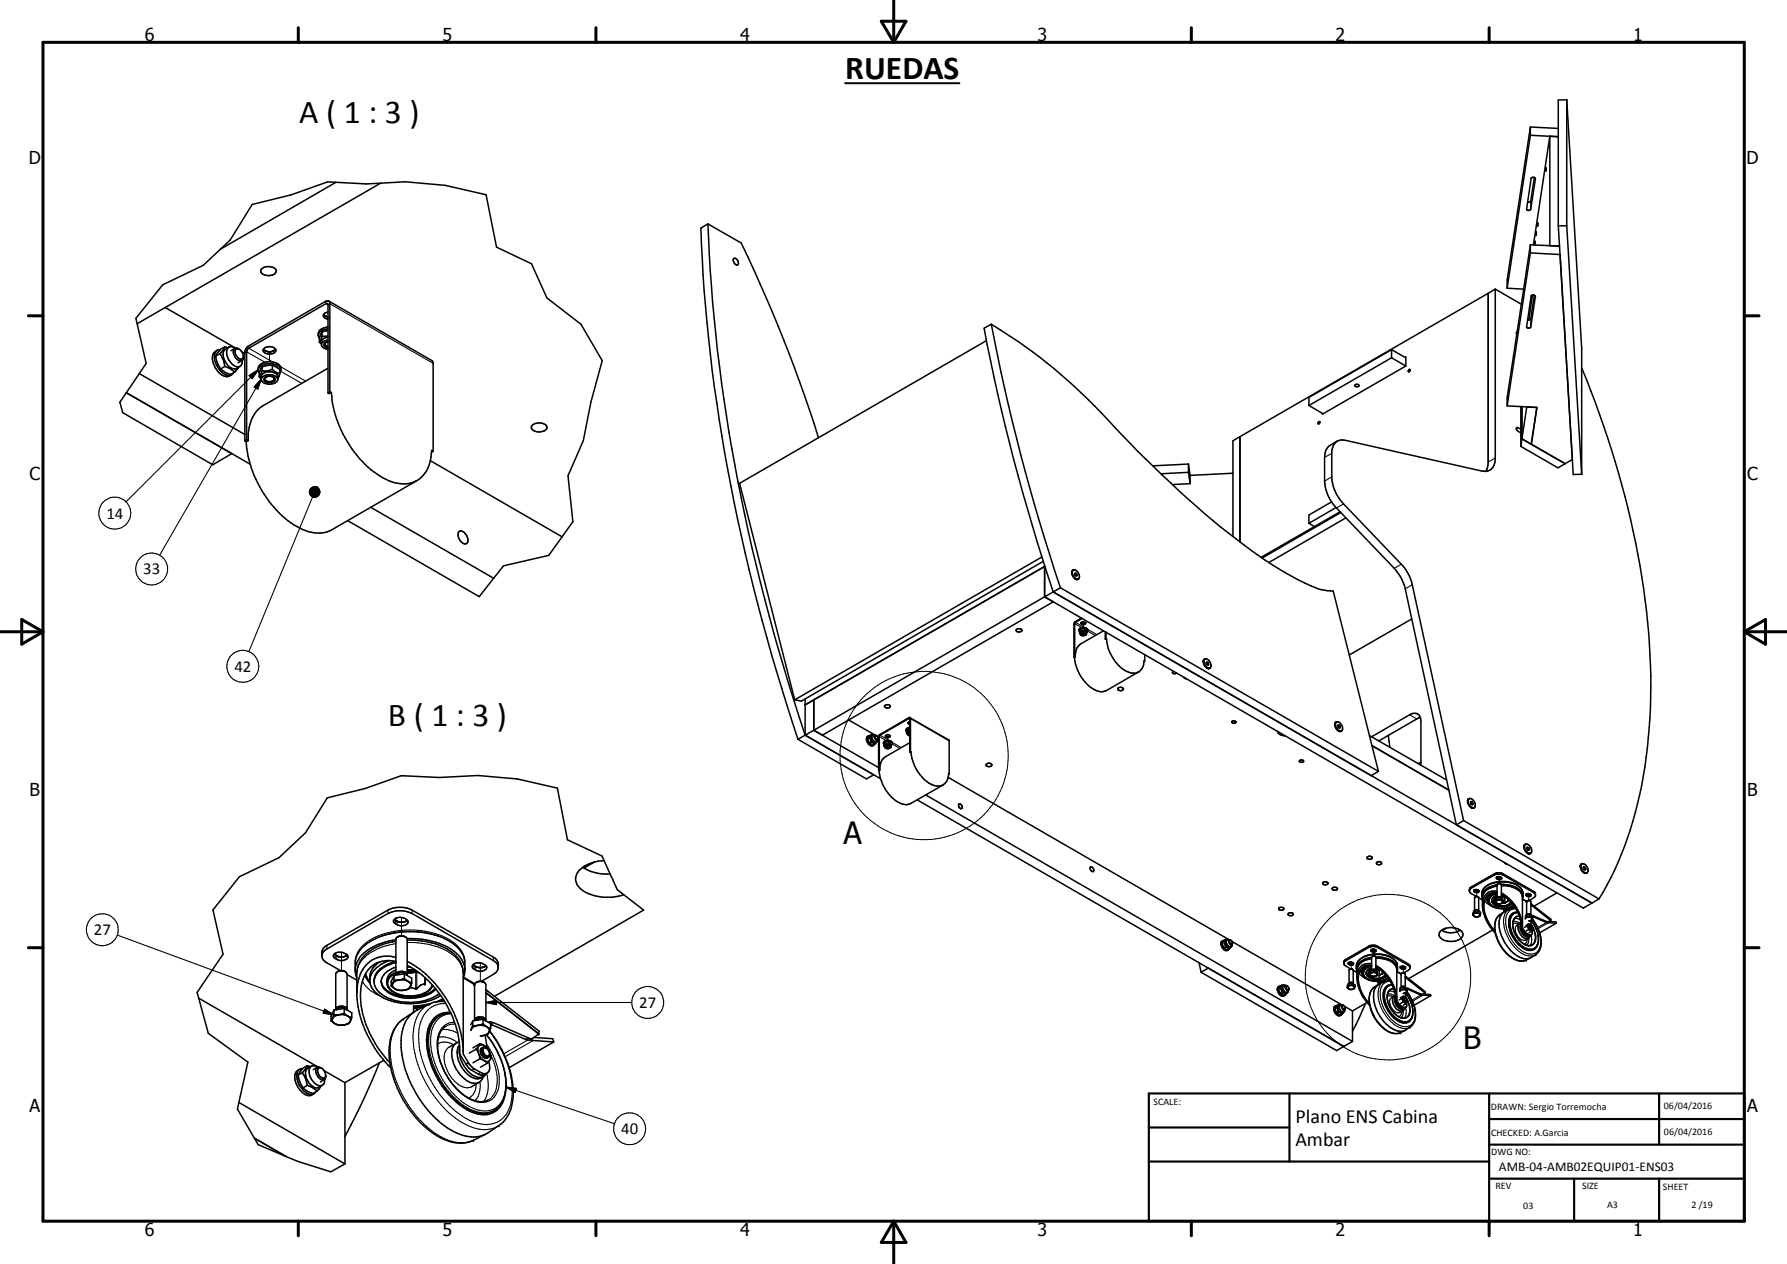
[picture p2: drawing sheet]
<svg xmlns="http://www.w3.org/2000/svg" width="420mm" height="297mm" viewBox="0 0 420 297" stroke-linecap="round" stroke-linejoin="round" font-family="sans-serif">
<defs><g id="words">
<g font-size="7.9">
<text x="198.7" y="18.5">RUEDAS</text>
<text x="70.3" y="28.9">A ( 1 : 3 )</text>
<text x="91.2" y="170.6">B ( 1 : 3 )</text>
</g>
<g font-size="7.2">
<text x="198.4" y="198.4">A</text>
<text x="344" y="246.5">B</text>
</g>
<g font-size="4.7">
<text x="304.6" y="263.9">Plano ENS Cabina</text>
<text x="304.6" y="269.3">Ambar</text>
</g>
<g font-size="4.2">
<text x="34" y="9.6">6</text>
<text x="104" y="9.6">5</text>
<text x="174" y="9.6">4</text>
<text x="244" y="9.6">3</text>
<text x="314" y="9.6">2</text>
<text x="384" y="9.6">1</text>
<text x="6.8" y="38.7">D</text>
<text x="410.6" y="38.7">D</text>
<text x="7" y="112.9">C</text>
<text x="410.8" y="112.9">C</text>
<text x="7" y="187.1">B</text>
<text x="410.8" y="187.1">B</text>
<text x="7" y="261.4">A</text>
<text x="410.8" y="261.4">A</text>
<text x="34" y="290.4">6</text>
<text x="104" y="290.4">5</text>
<text x="174" y="290.4">4</text>
<text x="244" y="290.4">3</text>
<text x="314" y="290.4">2</text>
<text x="384" y="290.4">1</text>
</g>
<g font-size="3.9">
<text x="25" y="121.9">14</text>
<text x="33.7" y="135">33</text>
<text x="55.1" y="157.9">42</text>
<text x="22.1" y="219.8">27</text>
<text x="150.3" y="236.9">27</text>
<text x="146" y="266.5">40</text>
</g>
<text font-size="3.1" x="352.4" y="275.1">AMB-04-AMB02EQUIP01-ENS03</text>
<g font-size="2.4">
<text x="271.2" y="259.7">SCALE:</text>
<text x="350.6" y="260.8">DRAWN: Sergio Torremocha</text>
<text x="391.2" y="260.6">06/04/2016</text>
<text x="350.6" y="267">CHECKED: A.Garcia</text>
<text x="391.2" y="266.7">06/04/2016</text>
<text x="350.6" y="271.4">DWG NO:</text>
<text x="351.6" y="279.3">REV</text>
<text x="372" y="279.4">SIZE</text>
<text x="391" y="279.6">SHEET</text>
<text x="358.1" y="284.1">03</text>
<text x="377.9" y="283.8">A3</text>
<text x="397.7" y="283.8">2 /19</text>
</g>
</g></defs>
<g fill="none" stroke="#000" stroke-width=".24">
<path d="M63.4 82.5v2.5M74.6 114.5v2.3M254.7 146.5v.9M208.7 173.1v.9M94.4 215.6v4.3M347.2 209v1.7M352.5 206v1.6M359.4 210v1.6M80.3 223.8v4.3M112.9 226.3v4.3M317.7 226.1v1.6M323 223v1.7"/>
<path d="M329.9 227v1.6"/>
<circle cx="217.3" cy="177.5" r="19.8"/>
<circle cx="326.3" cy="229.6" r="19.5"/>
</g>
<g fill="none" stroke="#000" stroke-width=".35">
<path d="M359.8 29.8l-5.4 36v1.9M359.8 31.8l-5.4 35.9M359.8 29.8v2M359.8 29.8l6.6 .4M359.8 31.8l6.6 .3-2-.1M363.5 39.5v.5v-.5M364.4 32v25.7l2.3 .1-6.9-.3M364.4 32l-3.9 25.5M368.4 23.5l3.5 58.4v29.6M368.4 23.5v29.5M368.4 23.5h-2v29.6M51.8 58.5l-4 3.9-9.5 4.5-6.3 7.9 .2 1.3"/>
<path d="M79 42.8h-2l-8.6 3-9.1 2.2-5.2 8.4-2.3 2.1M79 42.8l7.1 .4 3.4-.1M79 42.8l-27.2 15.7M89.5 43.1l5.8-.4 9.4 .9 9.6 2.2 2.4 12.3 8.3 3.9 3.6 8 8 6.2 5 8.6-2.7 9.7-1.8 9-3.5 8.3 1.1 10.8-5.7 7.9-10.6 2.5-2.3 2.9M89.5 43.1l-57.3 33M166.4 52.6a420.4 420.4 0 0 0 20.3 112.2l2.6 8M166.4 52.6l-1.6 1a415.4 415.4 0 0 0 19 108.2l3.8 11.9M166.4 52.6l7.9 4.5a342.8 342.8 0 0 1 18.1 45.8M359.8 57.5l-5.4 36v1.9M359.8 57.5v1.9M359.8 59.4l-5.4 36M359.8 59.4l7 .4"/>
<path d="M360 41.8l.8-.1 .2 .3-1.1 7.2a.57 .57 0 0 1-1-.1zM360.8 41.7l-.9 5.5-.3 .3h-.4M360.9 56.7l-.1 .6 .1-.5M361.2 54.5v.7M361.2 55.1v.1M361.2 54.6v.1M361.5 52.7v-.3v.6M366.4 53.1l3.5 58.4h2M368.4 53l3.5 58.5M368.4 53l-2 .1M32.2 76.1l2.2 9.3-1.6 2.4M38.9 72.3l16.5 9.5"/>
<path d="M61.5 63.2a2.44 2.44 0 0 1 3.4 .3 1.28 1.28 0 0 1-1.5 1.3 1.73 1.73 0 0 1-2.1-1.2zM74.8 78.8l.3 .7M75.1 79.5v.9M75.7 79l-.6 1.4M75.7 78.1l-.6 1.4M75.7 78.1v.9M76.1 73.9l.3 .3 .7 .3M76.1 73.9l-.1 .4 .2 .3 .9 .4M77.1 73.3l-.5 .2-.5 .4M77.1 77.3a2.1 2.1 0 0 0-2.3 1.5M77.1 76.9a1.99 1.99 0 0 0-2.3 1.9M77.1 79.2l-.9 .3-.6 .6 .1 1.3 .5 .4 .9 .3"/>
<path d="M77.1 79.9l-.9 .2-.6 .7-.5-.4M77.1 79h-1.4M77.1 77.7l-1.4 .4M77.3 70.7l-.7 .1-18.1 10.5-.8 .9-.1 .5v20.9M77.3 70.7l24.4 14.2 .1 .5v20.6M77.3 70.7l.2 .5v20.8M172.6 60.7a1.02 1.02 0 0 1 .8 1.5 .99 .99 0 0 1-.8-1.5zM233.1 76.2a467.1 467.1 0 0 0 16.2 61.9M233.1 76.2l-1.7 .9a467.9 467.9 0 0 0 16.2 62M233.1 76.2a133.6 133.6 0 0 1 31 26.3l1.7 1.8a214.5 214.5 0 0 0 33.2 28.3 52.7 52.7 0 0 0 11.6 6l2.9 .3 10.6 42.4M349.9 68.9v39.7l-.2 1.6-.4 .5M349.9 68.9l-58.4 33.7"/>
<path d="M351.6 67.9v40.2a2.52 2.52 0 0 1-3.2 2.6l-32.1-7.2a2.54 2.54 0 0 0-1.9 .2M351.6 67.9l-1.7 1M351.6 67.9l6.1 3.6M354.4 67.7l3.8 .2M356.7 78l-.2 .3 .1 .3M360 69.5l.6-.2 .4 .3-1.1 7.2-.3 .3h-.3l-.4-.3zM360.3 69.3l-.9 5.9M360.8 69.4l-.9 5.5-.4 .3-.3-.1M29.7 92.3l29.1 16.8M32.8 87.8l-4.6 6.7 .7 2.5 21.1 12.2 4.5-2.6M32.8 87.8l24.8 14.3M50.7 83.7l.6 1.9 .6 1.1"/>
<path d="M51.1 82.3a2.11 2.11 0 0 0-1 3 4.3 4.3 0 0 0 3.4 3.2l.9-.4M51.7 83.1l.8 1.4 .4 1.6M51.7 83.1l-1 .6M51.8 82.2a1.39 1.39 0 0 0-1.4 1.7 4.6 4.6 0 0 0 3.4 4.4l.5-.2 .6-.5M51.9 86.7l1.2 .9 1.1 .4 1-.5M52.9 81.5l-1.2 1.6M52.9 86.1l1.3 .6 1 .8M52.9 81.5l.6 .2M52.9 81.5l-1 .5-1.2 1.7M52.9 86.1l-1 .6M53.8 81.6a2.04 2.04 0 0 0-.9 3.3 2.42 2.42 0 0 0 2.7 1.7l.8-.5M55.1 82l.1-.2a2.01 2.01 0 0 1 1.9 2.7 .85 .85 0 0 1-1.4-.1 1.96 1.96 0 0 1-.6-2.4z"/>
<path d="M55.2 81.9l-.9 .5M55.3 81.8a1.22 1.22 0 0 0-1.6-.1 1.22 1.22 0 0 0-.4 1.5 3.7 3.7 0 0 0 2.6 3 1.22 1.22 0 0 0 1.1-1.5M56 82a.78 .78 0 0 0-.7 .4 .78 .78 0 0 0 .1 .9 1.36 1.36 0 0 0 1.6 1l.2-.4M56.1 86.3l-.9 1.2M56.8 82.7l.8 .4M56.8 84.8l-.8 .5M60.7 87a2.01 2.01 0 0 1 2.4-2 2.51 2.51 0 0 1 2.9 1.5v.5M60.9 88.6l.5 .4M60.9 87.6a1.3 1.3 0 0 1 1.1-2l2-.1a1.76 1.76 0 0 1 1.9 1.9l-.1 .2M60.9 87.6v1M61.4 89.1l.4-.6a2.4 2.4 0 0 1 3.5 .6M61.6 87.2l-.7 1.4"/>
<path d="M61.6 86.2l-.7 1.4M61.6 86.2v1M61.7 87.9a2.57 2.57 0 0 1 3.6 .4 1.55 1.55 0 0 1-1.8 2 2.1 2.1 0 0 1-2.1-1 1.39 1.39 0 0 1 .3-1.4zM61.9 82.1a2.03 2.03 0 0 0 2.9 0M62 82a1.91 1.91 0 0 1 2.8 .2 1.36 1.36 0 0 1-2 .9h-.3a.73 .73 0 0 1-.5-1.1zM62.9 88.4h.2a1.1 1.1 0 0 1 1.6 .9 1.66 1.66 0 0 1-2.6 .1 .92 .92 0 0 1 1.2-1 .83 .83 0 0 1 1.1 .9 1.32 1.32 0 0 1-2.1-.3l.5-.5M64 85.9l.9 .3 .9 .7v.9M64 86.8a4.1 4.1 0 0 1-2.4 .4M64 86.8l.7 .6 1.1 .4M64 85.9h-1.5l-.9 .3M64 85.9v.9M65.8 87.8l-.5 1.2"/>
<path d="M77.1 92.3v-20.7l-.1-.2-.3-.1-18.2 10.5-.3 .4-.2 .5v20.6M77.1 86.5l-15.3 8.9a8.5 8.5 0 0 0-3.4 8.1M77.1 81.4a.6 .6 0 0 1-.7-.5 .6 .6 0 0 1 .7-.6l-.7 .2-.2 .5a.91 .91 0 0 0 .9 .7M77.5 92l.4 .2M77.5 92l-.4 .3M77.9 92.2a26.4 26.4 0 0 0 11.5 19.7 8.6 8.6 0 0 0 8.8 .9 8.3 8.3 0 0 0 3.3-7l.3 .2M77.9 92.2l-.4 .3-.4-.2M125.3 99.8a2.51 2.51 0 0 1 3.2 .3l.1 .3a1.71 1.71 0 0 1-2.2 1.1 1.13 1.13 0 0 1-1.4-1.3zM231.9 80.1l-58 33.5 12.9 50.9M307.8 95.3l3.3 1.9M310 99.1h.2a.28 .28 0 0 1 .1 .3 .28 .28 0 0 1-.4 .2zM310.2 99.1h.1"/>
<path d="M318.6 90.4a.46 .46 0 0 1 .6-.1 .46 .46 0 0 1 .2 .5 .45 .45 0 0 1-.5 .1 .45 .45 0 0 1-.3-.5zM327.2 82.2l-19.4 11.2v1.9M327.2 84.1l-19.4 11.2M327.2 82.2v1.9M327.2 84.1l3.3 1.9M327.2 82.2l3.3 1.9M330.4 84l.1-.1v2.1M330.5 86l-19.6 11.3v-.1M354.4 95.4l6.9 .4M357.6 95.5v9.4M357.8 95.5v7.6M361.3 95.8l-1.3 8.6-2.2-1.3"/>
<path d="M361.3 95.8l-2.3-.2-1.2 7.5M371.9 86.5a207.2 207.2 0 0 1 15.9 64.8 115.1 115.1 0 0 1-5.8 47.6l-.8 1.9a61.1 61.1 0 0 1-5.2 10.4M57.6 103.6l.3 .2M57.9 103.8a25.9 25.9 0 0 0 11.9 19.9 8.1 8.1 0 0 0 8.2 .8l20-11.6M58 103.3l.4 .2M58 103.3l-.4 .3M58.4 103.5l-.5 .3M87.2 119.2l28.9 16.7M101.2 108.2l31 18M101.8 106l-.3 .3M279.4 111l-6.4 .3M279.4 109.1v1.9"/>
<path d="M279.4 109.1l-8.4 .4M279.4 111l.4 2.7M279.4 109.1l.4 2.6M279.8 113.7l-4.2 .2M279.8 111.7v2M289.9 111.2l-10.1 .5M291.5 102.6v24.8M291.5 102.6l-1.6 1v22.5M313.1 117.9l-5.3 3.1v2M314.1 119.3l-6.3 3.7M314.4 103.7l-1.7 .9a3.1 3.1 0 0 0-1.3 2.9v5.6a9.8 9.8 0 0 0 2.8 6.3l13.6 14.2a10.6 10.6 0 0 1 2.6 4.8l12 55.4 1.7-1M314.4 103.7l-.8 .7-.5 1.6v6.6a10.6 10.6 0 0 0 2.8 5.8l13.6 14.2a10.1 10.1 0 0 1 2.6 4.8l12 55.4"/>
<path d="M357.6 100.9l-.8-.4-.3 .1 .1 .5 1 .6M357.6 104.9l8.7 5 3.4-1.9M357.8 103.1l10.2 5.9M357.8 103.1l-.2 1.8M81.7 122.3l31 17.9 3.4-4.3M107.9 125a1.26 1.26 0 0 1 1.7 .7l.2 .3a1.67 1.67 0 0 1 0 1.7 1.51 1.51 0 0 1-1.9-1.3l-.2-.8zM245 130.9l-58.2 33.6M245.3 131.9l-56.9 32.9-1.6-.3M245.6 133.1l-56.3 32.6 2-1.2M245.6 133.1v7.2M245.6 133.1l-54.3 31.4M247.6 139.1l-2 1.2"/>
<path d="M247.6 139.1l126.7 73.1M247.6 139.1l74.8 43.2 1.7-1M249.3 138.1l-1.7 1M249.3 138.1l74.8 43.2M252.4 134l-.3 .1-.1 .5M252.4 133.9a.88 .88 0 0 0-.1 1.5l.1 .2a.77 .77 0 0 0 1.2 .4M252.4 133.9a1.5 1.5 0 0 1 1.2 2.1 1.33 1.33 0 0 1-1.3-.7 1.33 1.33 0 0 1 .1-1.4zM252.7 134.9l.1 .1M252.8 135l.1 .3M252.8 136.1l.3 .1M253.1 134.8l-.3-.2-.2 .2 .5 .6 .2-.2M253.1 134.8l-.3 .2"/>
<path d="M253.1 134.8l.2 .4M253.3 135.2l-.3 .1M253.6 136.1l-.3 .1M307.8 123l1.3 .7M315.1 120.3l-18.6 10.7M315.2 120.4l-18.5 10.7M316.4 121.7l-18.1 10.5M239 148a.78 .78 0 0 1 1.3 .2 .7 .7 0 0 1-.8 .4 .7 .7 0 0 1-.5-.6zM245.6 140.3l126.7 73.1 2-1.2M245.6 140.3l2 1.1-54.2 31.4-2.1-1.2M245.6 140.3l-54.3 31.3M252.5 154.4l.1 .1"/>
<path d="M252.6 154.5a9.1 9.1 0 0 0 5.8 8l.8 .1 1-.3 7.5-4.4M252.7 154.3l.1 .1M252.7 154.3l-.2 .1M252.8 154.4l-.2 .1M253.7 148.2a1.16 1.16 0 0 1 2 0M253.7 148.2l.1 .2M253.7 148.2a1.12 1.12 0 0 1 .9-.8 1.12 1.12 0 0 1 1.1 .5v.3M253.8 148.8l.2 .1M253.8 148.4v.4M254 148.3l-.2 .5M254 147.9l-.2 .5M254 147.9v.4"/>
<path d="M254.1 148.5l.7-.2 .6 .3a.77 .77 0 0 1-.5 .8 .77 .77 0 0 1-.9-.3zM254.2 146.3l.3 .3 .7-.3M254.2 146.3a.57 .57 0 0 1 .6-.2 .57 .57 0 0 1 .4 .5 .57 .57 0 0 1-.6 .2 .57 .57 0 0 1-.4-.5zM254.2 145.2l-1.4 .9-.3 .6v7.7M254.4 145.3l-1.6 1-.1 .3v7.7M254.5 148.7l-.2 .3 .4 .2 .3-.1v-.3M254.5 148.7l.5 .1M254.5 148.7l-.3 .3a.59 .59 0 0 0 1 0l-.2-.2M255 147.7l-1 .2M255 148.1l.6 .4M255 148.1l-1 .2M255 147.7l.6 .4v.4"/>
<path d="M255 147.7v.4M255.6 148.5l-.2 .4a.9 .9 0 0 0-1.4 0M255.7 148.2l-.1 .2M259.4 148.3l-5.3 3a3.2 3.2 0 0 0-1.3 3.1M259.9 150.2h.3M259.9 148.5v1.7M260 150.1l.2 .1M260 148.6v1.5M260 150.1l-.1 .1M260.2 150.2a9 9 0 0 0 5.5 7.9 2.41 2.41 0 0 0 3.2-2.4l.1-.5 .1 .1M269.1 153.8v1.5M269.1 155.3l-.1 .1"/>
<path d="M275.9 157.8l-.2 .2 .1 .2 .5 .1 .3-.1M278.4 159.2l.5 .3M278.4 159.2l.1 .1M278.6 159.4h.1M283.2 154.9a1.23 1.23 0 0 0 .3 1.9l.5 .3M283.2 154.9h.2M283.3 154.9l-.4 .4M283.4 154.9a1.41 1.41 0 0 1 1.1 2.1l-.3 .1M283.4 154.9a1.35 1.35 0 0 0 .9 2.1h.1M283.6 155.9h.1M283.7 157l.5 .1M283.7 155.9l.1 .3"/>
<path d="M284 155.7l-.3-.2-.1 .2 .4 .6 .2-.2M284 155.7l-.3 .2M284 155.7l.2 .4M284.1 157.1h.1M284.2 156.1l-.3 .2M284.6 156.9l-.4 .2M331.9 145.5l-14.7 8.4M187.6 173.7l16.1 9.3 1.7-.9M189.3 164.3v8.5M189.3 172.8l17.7 10.2M189.3 172.8l-1.7 .9M191.3 171.6l-2 1.2"/>
<path d="M191.3 164.5v7.1M191.3 171.6l15.3 8.8M199.5 169.2l6.3 3.6M204 173.5l.4 1.1M204.1 173a1.52 1.52 0 0 0 1.2 2.2l.4-.3M204.2 173a1.11 1.11 0 0 0 0 1.8l.7 .5 .5-.2M204.4 173.3l.4 1.1M204.4 173.3l-.4 .2M204.4 172.9l-.3 .1M204.4 172.9l-.4 .6M204.4 174.6l.9 .5M204.8 172.6l-.4 .7"/>
<path d="M204.8 174.4l.9 .5M204.8 172.6l.3 .2M204.8 174.4l-.4 .2M204.8 172.6l-.4 .3M205.2 172.7a.99 .99 0 0 0-.5 1 .99 .99 0 0 0 .7 .8l.3 .1 .5-.2M205.6 175l-.2 .1M205.7 172.8l-.4-.2a1.03 1.03 0 0 0-.2 1.2 1.03 1.03 0 0 0 1.1 .5l.1-.4-.4 .2M205.7 172.8l-.4 .2M205.8 172.8l.3 .1M205.8 172.8a.67 .67 0 0 0-.1 .7 .67 .67 0 0 0 .7 .4v-.4M205.8 172.8l.4 .1 .2 .8a.56 .56 0 0 1-.6-.2 .56 .56 0 0 1 0-.7zM206 174.5l-.3 .4"/>
<path d="M206.3 173.1l.3 .1M207.7 174.7l.1 .3M207.8 175.3l.2 .2M207.8 175v.3M208 175.5l.1-.3 .3-.3h.7l.4 .3a.76 .76 0 0 1-.6 .7 .76 .76 0 0 1-.9-.3 .83 .83 0 0 1 1.5-.1M208.1 165.8a.76 .76 0 0 1 1.2 .3 .76 .76 0 0 1-.7 .3 .76 .76 0 0 1-.6-.5zM208.1 174.8l-.3 .5M208.1 174.4l-.3 .6M208.1 174.4v.4M208.2 172.8v.3l.3 .2 .6-.1 .2-.2-.1-.2M208.2 172.9l.4 .2 .7-.2M208.2 172.8l.4-.2 .6 .2"/>
<path d="M208.4 175.3l-.1 .2M208.9 175.3l-.6 .1M208.9 175.3l.3 .1M208.9 175.3h.1M209 174.3l.6 .4v.3M209 174.7l.6 .3M209 174.7l-.9 .1M209 174.3l-.9 .1M209 174.3v.4M209.1 175.4l.1 .1a.47 .47 0 0 1-.5 .2 .47 .47 0 0 1-.4-.2M209.2 175.4v.2l-.3 .2h-.5l-.1-.4M209.6 175l-.1 .5"/>
<path d="M209.7 174.5l-.4-.3a1.24 1.24 0 0 0-1.6 .5M209.7 174.5l-.1 .5M209.8 174.5a1.21 1.21 0 0 0-2.1 0v.2M213.1 172.3l.2 .1M213.1 171.9v.4M213.3 172.5l.6 .4M213.4 171.7l-.3 .6M213.4 171.4l-.3 .5M213.4 171.4v.3M213.5 169.8v.2l.4 .2M213.5 169.8l.4 .3M213.8 172.3l-.2 .2 .3 .1"/>
<path d="M213.9 171.2l-.5 .2M213.9 174.5l-5.7 3.3a3.2 3.2 0 0 0-1.3 3.1M213.9 172.2l-.3 .2 .3 .4M213.9 176.7v-7.8l-.1-.1-7 4.1-.1 7.9M213.9 176.7h.3M213.9 169.6l-.4 .2M213.9 170.9l-.8 .3v.7M213.9 171.1l-.8 .4M213.9 172.1l-.6 .4M213.9 171.8l-.6 .3v.4M213.9 171.7h-.5M213.9 168.6l-7.3 4.3v8.1"/>
<path d="M213.9 168.7l9.2 5.2 .1 8M213.9 168.6l.2 .1v7.9M214.1 176.6l.1 .1M214.1 176.6l-.2 .1M214.2 176.7a9.3 9.3 0 0 0 5.5 7.9 2.4 2.4 0 0 0 3.2-1.9M231.9 179.6a.72 .72 0 0 1 .7-.3 .72 .72 0 0 1 .6 .5 .77 .77 0 0 1-1.4-.1zM262.8 161.7a.79 .79 0 0 1 1.3 .3 .74 .74 0 0 1-1.3-.2zM289.6 169.5l.6-.1 .4 .3a.59 .59 0 0 1-1 0zM300.4 171.9v.2a1.94 1.94 0 0 0 1.8 .8M305.6 178.7h.8a.44 .44 0 0 1-.2 .5 .44 .44 0 0 1-.6-.2zM313.9 169.8a.97 .97 0 0 1 1.6 .7 1.03 1.03 0 0 1-.1 1.3 1.47 1.47 0 0 1-1.5-2zM314.1 169.7a1.46 1.46 0 0 0 1.3 2.1"/>
<path d="M314.2 169.7l-.4 .4M314.6 170.6l.1 .1M314.7 170.7v.3M315 170.5l-.3-.2-.2 .3 .2 .3 .3 .2 .1-.2M315 170.5l-.3 .2M315 170.5l.1 .4M315.1 170.9l-.2 .2M315.5 171.7l-.3 .2-.5-.1M322 172.8l18.1 10.5M322.5 173.1l8.9-5.1a1.62 1.62 0 0 1 1.9-.2 1.62 1.62 0 0 1 .8 1.7v10.3M322.6 175.2l18 10.5M326.4 172.8l.4 2.8"/>
<path d="M334 168.6l-.6 .2-9.2 5.3M334.1 179.1l-.7 .4M206.6 181h.1M206.7 181a9.4 9.4 0 0 0 5.3 7.9l.4 .1a2.22 2.22 0 0 0 1.8-.2l7.6-4.4M206.7 180.8l.2 .1M206.7 180.8l-.1 .2M206.9 180.9l-.2 .1M215.6 188l100.4 57.9M217.7 186.8l100.3 57.9M222.9 182.7l66.2 38.2M223.2 181.9l-.2-.1-.1 .9M223.2 181.9h-.2"/>
<path d="M225.5 188.9a.66 .66 0 0 1 .7 .4 .66 .66 0 0 1-.2 .7 .8 .8 0 0 1-.5-1.1zM344.1 192.8l31.9 18.4M345.1 187.9l-.1 .3M345.3 187.7h-.1M345.5 187.7a1.47 1.47 0 0 1 1.1 2.2h-.4M345.5 187.7a1.21 1.21 0 0 0 .3 2l.7 .2M345.5 187.7a1.29 1.29 0 0 0-.1 1.4 1.29 1.29 0 0 0 1.3 .6M345.8 188.6l.1 .1M345.9 188.7l.1 .3M345.9 189.8l.2 .1M346.2 188.5l-.3-.2-.2 .3 .2 .4 .3 .1 .2-.2M346.2 188.5l-.3 .2"/>
<path d="M346.2 188.5l.2 .4M346.4 188.9l-.3 .2M346.6 189.8l-.1 .1M358.4 198.6l-.1 .3M358.6 198.4a1.39 1.39 0 0 1 1.3 2.1M358.6 198.4a1.44 1.44 0 0 0 .6 2.2M358.6 198.5a1.46 1.46 0 0 0 1.2 2M358.7 198.4l-.3 .2M359 199.4h.1M359.1 199.4l.1 .3M359.4 199.3l-.3-.2-.1 .2 .1 .4 .3 .2 .2-.3M359.4 199.3l-.3 .1"/>
<path d="M359.4 199.3l.2 .3M359.6 199.6l-.3 .2M92.7 216.1l.6 .4M92.8 216a2.18 2.18 0 0 1 3.2 .7 2.04 2.04 0 0 1-3.5 0v-.4zM92.9 215.9l.4 .6M93.3 216.5l.8 .2M94.1 220l-.6 .2M94.3 220h.3M94.8 220l.5 .2M95.2 216.6l-1.1 .1M95.7 216.2l-.5 .4M95.8 216.3l-.4 .2"/>
<path d="M137 203.8a10.7 10.7 0 0 0 6.5 1.6M139.3 202.7v.2M139.8 202.6l-2.6 1.4M142 202.2a8 8 0 0 0-6.3 3 3.2 3.2 0 0 0 1.7 4.3 11.6 11.6 0 0 0 9.3 .8M142 202.2l-.4-1-8.2-3.8-2.3-12.2-9.5-2.2-9.3-.8-9 .5-9-.4-8.4 3-8.9 2.2-5.2 8.2-6.2 5.8-9.3 4.5-6.2 7.8 2.3 10.4-6.1 9 .4 1.4M142 202.2l1.5 3.2M143.5 205.4l1.6 3.7 1.6 1.2M146.7 210.3l4.6 3.6-35.1 20.2M256.4 203.8a.65 .65 0 0 1 .7 .3 .65 .65 0 0 1-.1 .8l-.6-.4zM300.7 213.4l.8-.2 .3 .2 .1 .2a.75 .75 0 0 1-1.3 0zM302.9 214.7l.1-.1a.66 .66 0 0 1 1.1 .4 .7 .7 0 0 1-1.3-.2zM311.1 207.4l.6-.2 .5 .3a.6 .6 0 0 1-.6 .4 .6 .6 0 0 1-.5-.5z"/>
<path d="M313.3 208.7a.64 .64 0 0 1 .6-.2 .64 .64 0 0 1 .5 .5 .62 .62 0 0 1-.7 .2 .62 .62 0 0 1-.4-.5zM321.4 201.5a.66 .66 0 0 1 .7-.3 .66 .66 0 0 1 .5 .5 .74 .74 0 0 1-1.2-.2zM323.7 202.7a.66 .66 0 0 1 .6-.2 .66 .66 0 0 1 .5 .5 .69 .69 0 0 1-1.2-.2zM338.7 218.9a3.8 3.8 0 0 1 5.1 .2 1.4 1.4 0 0 1-1.1 1.9 3.8 3.8 0 0 1-4.3-1v-.7zM339 218.6a4.4 4.4 0 0 0 4.4 0M339.8 218.2h.1M340 218.1l-1 .6M345.5 209.3l.1-.6 .3-.3 5.4-3 .8-.3h.9l7.9 4.6v1l-1.4 .9M345.5 209.3l.4-.6 5.4-3 1.4-.3 .5 .1 7.4 4.3 .4 .4M345.5 209.3l.2 .5 1.4 .9M346.3 215.1l.2 .1M346.4 214.9l.1 .3"/>
<path d="M346.4 214.9l-.1 .2M346.5 214.8l-.1 .1M346.5 215.2l.5 .3 .4-.1M346.5 209.2l.7 .3M346.5 209.2a.65 .65 0 0 0 .6 .6 .65 .65 0 0 0 .7-.4l-.1-.1M346.5 209.2l.7-.2 .5 .3M346.5 214.1v.4M346.5 214.5l1.3 .2M346.5 214.5v.3M346.5 214.1l-.2 1M346.7 209.2v.1M346.7 209.2h.1"/>
<path d="M346.8 209.3l.5 .2M346.8 215.4h.8M346.9 210.7h.1M347.1 214l-.1 .1M347.1 210.7l-.4 .2v3.2M347.1 210.7h.2M347.1 210.7h-.1M347.2 210.7h.3M347.3 210.7l.4 .2v3.2l-.3-.2-.7 .2M347.4 214.4l-.9 .4M347.4 214.4l.4 .3M347.4 214v.4"/>
<path d="M347.4 214l-.9 .1M347.4 214l.7 .4v.4M347.7 214l-.3-.2h-.4l-.3 .3M347.7 211l.9 .5M347.7 209.3l-.2 .1M347.7 209.3l-.4 .2M347.8 214.7l.1 .1M347.9 214.8h.2M347.9 214.8l.1 .3M347.9 215.2l-.3 .2M348 215.1l-.1 .1M348.1 214.8l-.1 .3"/>
<path d="M348.6 211.3a2.88 2.88 0 0 1 2.6-3.8 6.9 6.9 0 0 1 6.4 1.3l.5 1.2-.1 1.2 1 .6M349.7 211.5a3 3 0 0 0 3.4 2.1l1.8-.2 1-.5M350.2 211.1l-.1 .4M350.3 210l-.1 .2M350.6 209.9l-.7 .6-.2 1M350.7 211.6a2.37 2.37 0 0 0 2.9 1.4l1.1-.3 .8-.5M350.9 218.6l-19.7 11.4M351.3 212.1l.8 .6M351.4 212.1l.7 .6M351.4 209.8a2.1 2.1 0 0 0-1.7 1.7M351.6 211.1l-.4 .6M351.6 211.2a.73 .73 0 0 0-.2 .9"/>
<path d="M351.6 212l.2 .2M351.7 211.8l-.1 .2M351.7 211.8l.1 .4M351.8 212.2l.4 .2 .7-.1M351.8 211.1v.4M351.8 211.5l-.1 .3M351.8 211.5h.5M351.8 211.1l-.2 .9M351.9 206.2a.64 .64 0 0 0 .5 .5 .64 .64 0 0 0 .7-.4l-.1-.1M351.9 206.2l.7-.2 .4 .2M351.9 206.2l.3 .2M351.9 206.1l.5 .3 .6-.2"/>
<path d="M352 207.9a3.8 3.8 0 0 0-3.6 2.5M352 208.1a3.6 3.6 0 0 0-3.4 2.6 9.6 9.6 0 0 0 .4 4.4l1 2.2 1.6 1.9M352 209.5a2.74 2.74 0 0 0-3.4 2.9M352 210l-1.1 .4-.6 .6M352 210.4a1.22 1.22 0 0 0-1.2 .8 1.22 1.22 0 0 0 .6 1.4 3.7 3.7 0 0 0 4.1-.3M352 210.6l-.6 .4a.95 .95 0 0 0-.1 1.1M352 210.8l-.4 .3M352 210.9l.7-.2 .3 .3M352.1 211l.4-.2 .5 .3M352.1 212.7l.9 .2M352.2 207.7h.7M352.2 207.6l-.2 .3v3.2"/>
<path d="M352.2 211h.2M352.3 211.5l-.6 .3M352.3 206.4h.5M352.3 207.6h.5l.2 .3v3.2M352.5 211.5h-.2M352.5 211.5l.9 .3M352.8 211.4l-.3 .1M352.8 211.4l.4 .3 .1 .3M352.8 210.9v.5M352.8 210.9l-1 .2M352.8 210.9l.6 .4v.5M353 208a5.1 5.1 0 0 1 4.7 2l.3 .9v6.9"/>
<path d="M353 210.4h.3M353 209.8a9.9 9.9 0 0 1 5 8.2l.4 .8M353 210.2l1.7 1.2 1.5 1.8M353 206.2l-.1 .1M353 207.8a5.7 5.7 0 0 1 4.8 1.9l.3 .7M353 210.6h.7M353 210.6l.8 .1M353 210.7l.8 .1M353.2 212.2l-.3 .1M353.3 212l-.1 .2M353.4 211.8l-.1 .2M353.6 213.8v.5"/>
<path d="M353.6 213.8l.1 .1M353.6 214.3a4.5 4.5 0 0 0-.7 5.2 8.8 8.8 0 0 0 5.4 5.8 3.9 3.9 0 0 0 3.9-5.5l-.7-1.9-1.3-2M353.6 214.3a3.8 3.8 0 0 0-2.1 4.6 9 9 0 0 0 5.4 6.9h1.4l1.6-.7M353.7 213.9v.1M353.7 214l.2 .1M353.7 210.8l-.4 .1M353.8 202.7l.1 .1M353.8 202.7l.3 .3M353.8 210.8h-.8l.2 .1M353.8 210.8l.3 .1M354 202.9l.1 .1M354.1 203h.2"/>
<path d="M354.4 213.9l-.7 .1M354.6 211.3v.5l-.4 .1-.4 .4-.5-.2M354.7 213.7l-1 .2M354.8 212.5l-1.5 .4M354.8 212.5a3.4 3.4 0 0 1-2.7 .2M355 213.6l-1.4 .2M355.2 211.9l-.4 .6M355.2 212l-.4 .5M355.6 213.4l-2 .9M355.8 212.7a4.4 4.4 0 0 1-5.5-.4 1.5 1.5 0 0 1 .7-2.1l1-.4a2.5 2.5 0 0 0-3.1 2.5 8.9 8.9 0 0 0 2.6 6.5M355.9 213.4h.4M355.9 213.4h-.3"/>
<path d="M356.1 213.1l-.6 .3M356.2 213.2l1 2.2 .4 2.1M356.2 213.2l-.3 .2M356.3 213.3l-.2 .1M356.4 215.6a2.39 2.39 0 0 0-.5 2.9 5.1 5.1 0 0 0 3.5 3.7l.8-.2M356.8 214.4a1.88 1.88 0 0 0-2.1 1.8 7 7 0 0 0 4.8 7.2 1.88 1.88 0 0 0 2.1-1.7M356.8 214.4a2.2 2.2 0 0 0-2 2.9 7.9 7.9 0 0 0 2.7 4.9M357.3 217l-.6 .4M357.6 217a1.18 1.18 0 0 0-.6 1.6 2.34 2.34 0 0 0 2.2 2l.5-.6M357.6 217.2a2.19 2.19 0 0 0 1.8 3l.3-.2M357.6 217.6a2.35 2.35 0 0 0 1.9 2.5l.2-.1M357.6 217.3v.7l.6 .9"/>
<path d="M358 211.3l1 .5M358.2 218.9a1.53 1.53 0 0 0 1.8 .8M358.4 218.8l-.2 .1M358.7 215.8l-.1 .1M358.7 215.7l-.1 .2M358.8 210.1l.3 .2M358.8 215.5h.4M358.8 215.5l-.1 .2M358.8 215.1v.4M358.8 215.1l-.2 .3M358.9 210.1l.1 .2 .6 .1M358.9 210.1l-.2 .3 .5 .3 .7-.1v-.4"/>
<path d="M358.9 210.1l.5-.1 .5 .2M359 211.8l-.1 3.2M359 215.1l.3-.3 .6 .3M359.1 217.6l-.6 .3M359.1 217.6l.3 .8M359.1 211.7l-.1 .1M359.1 215.5l-.4 .2M359.2 215h.1M359.2 215.5h.7M359.4 211.6l-.3 .1M359.4 211.6h.1M359.4 217.2h.1"/>
<path d="M359.4 217.1l.6 .3M359.4 218.4l-.6 .4M359.4 217.1l-.6 .4M359.4 217.1l-.3 .5M359.4 218.4l.7 .4M359.5 211.6l.3 .1M359.5 211.6l.2 .1M359.7 217.4a.53 .53 0 0 0-.1 .7 .53 .53 0 0 0 .6 .2M359.7 215.3l-.5 .2M359.7 217.4a.58 .58 0 0 0 .4 .9M359.7 217.4l.2 .1M359.7 214.9v.4"/>
<path d="M359.7 215.3l.2 .2M359.7 214.9l-.9 .2M359.7 214.9l.6 .4v.5M359.7 211.7h.1M359.8 211.7l.1 .2v3.2M359.9 210.3l-.2 .1M359.9 210.3l-.4 .1M359.9 200.5l-.7 .1M359.9 215.5l.3 .3v.3M359.9 216.3l.1 1.1M359.9 216.3l-.5 .1M359.9 210.2v.1"/>
<path d="M359.9 200.4l-.3 .2-.4-.1M359.9 219.8l-.2 .2M359.9 212.4l4.7 3.6v.2M359.9 212.6l4.7 3.6M359.9 215l-.1-.2h-.5l-.4 .3M360 216.3l.8 1.1 .7 1.8 .2 .9-.1 1.6M360 215.6l.3 .2M360 216.3h-.1M360 217.4l.2 .4-.1 .5M360.1 218.8l-.6 .4M360.1 217.6l-.1-.1a.34 .34 0 0 0-.3 .3 .34 .34 0 0 0 .3 .4l.2-.1M360.1 217.6l.3 .8"/>
<path d="M360.1 216.2l-.1 .1M360.2 215.2h.3l3.6 1.5M360.2 216.2l-.3 .1M360.2 218.7v.8l-.4 .3-1-.6-.4-.4M360.2 218.7l-.1 .1M360.2 216.1v.1M360.3 215.9l-.1 .2M360.3 215.4l3.2 1.4 .6-.1M360.3 215.8v.1M360.4 218.4h.1M360.4 218.4l-.2 .3M363.9 216.7l2 .3"/>
<path d="M364.2 216.5l1.6 .2 .1 .3M364.6 216.2l-.5 .5M365.9 217l-3.9 2.2M366.1 209.8l-5.4 3.1M371.8 203.1l-.3 .4M371.8 203.1a1.44 1.44 0 0 0 1.2 2.1l.2-.2M371.8 203.1a1.32 1.32 0 0 1 1.3 .5 1.32 1.32 0 0 1 .1 1.4M371.9 203.1a1.42 1.42 0 0 0 1.2 2M372.1 202.9l-.3 .2M372.3 204h.1M372.4 204l.1 .3M372.4 205.1l.3 .1"/>
<path d="M372.7 203.8l-.3-.2-.2 .3 .5 .5 .2-.2M372.7 203.8l-.3 .2M372.7 203.8l.2 .4M372.9 204.2l-.3 .2M373.2 205.1h-.2M373.2 205l-.3 .2M376 211.2l-1.7 1M46.7 234.6l2.3 8.2 9.3 6.8-2.1 9.5M46.7 234.6l28 16.1M75.7 224.5l.1-.6 .7-.7 14.7-8.5a6.3 6.3 0 0 1 4.5-.5l1.2 .5 19.1 11 .8 .7 .3 .8M77.8 239.9a3.3 3.3 0 0 0 3 1M78.2 239.4l-.1 .5 .4 .5"/>
<path d="M78.3 239.2l-.5 .7M78.5 224.3a2.16 2.16 0 0 1 3.3 .5 1.95 1.95 0 0 1-3.2 .3l-.2-.3zM78.5 238.5l-.2 .7M78.5 238.5h.9M78.5 237.4l-.7 1.4v1.1M78.5 237.4v1.1M78.6 224.2l1.1 .6M78.8 224l.2 .5 .7 .3M78.9 237.2a1.55 1.55 0 0 1 2.7 0v.2M79.1 237.3a1.5 1.5 0 0 1 2.4 0M79.4 238.5l-1.1 .7M79.7 224.8l.3 .1"/>
<path d="M79.7 238.5l1-.1 .9 .3M79.9 224.9h.3M79.9 237.2h-.3M80 228.1l-3.1-1.8a2.28 2.28 0 0 1-.8-3.5l.8-.6 14.3-8.3a6.3 6.3 0 0 1 5.7 0l19.4 11.2 .6 .7a2.43 2.43 0 0 1 .2 2l-.5 .8-3.4 2M80.9 238.1l-1.5 .4M80.9 238.1l.7 .5M80.9 237v1.1M80.9 237l-2.4 .4M80.9 237l1.8 1v1.1M81.1 224.8l-1.1 .1M81.1 228.3a1.66 1.66 0 0 0-1.8 0M81.2 228.3l.4 .6v8.3"/>
<path d="M81.2 228.3a1.85 1.85 0 0 0-2.3 .4v8.6M81.3 224.7l.3-.3-.5 .4M81.3 224.7l-.2 .1M81.6 238.7l1.1 .4M81.6 238.6l.6 .5 .3 .5M81.6 229l2.3 1.3M82.5 239.6l-.4 .7-.4 .3M82.5 239.6l-.5 .9-.3 .2M82.7 239.1l-.2 .5M88 230.7a4.4 4.4 0 0 1 3.3-4.1l1.8-.7a6.4 6.4 0 0 0-8.1 5.7 20.6 20.6 0 0 0 3.7 14.4l3 3.7M88.4 226.6l.2-.3-.4 .6M89.2 226.1a4.4 4.4 0 0 0-2.3 4.3"/>
<path d="M89.6 230.5a4.3 4.3 0 0 0 3.7 3.6 9.5 9.5 0 0 0 9.2-1.6M89.6 230.5a4.1 4.1 0 0 0 2.9 3.1 10 10 0 0 0 9.5-1l.4-.3M91.5 225.7a6 6 0 0 0-4.6 4.7 4.7 4.7 0 0 0 2.8 3.9 14.5 14.5 0 0 0 13.9-.4M92 231.7l.4 .4M92.3 231.2l-.1 .4 .3 .5M92.3 231.2l-.3 .5M92.4 231l-.1 .2M92.4 232.1l.5 .3M92.5 232.1l.2 .1M92.7 230.3l-.3 .7M92.7 230.3h.8M92.7 229.2l-.7 1.4v1.1"/>
<path d="M92.7 229.2v1.1M92.9 232.4a2.69 2.69 0 0 0 2 .3M92.9 232.4l1.4 .3M93.1 227.9a2.88 2.88 0 0 0-2.2 2.7 2.88 2.88 0 0 0 2 2.8 8.1 8.1 0 0 0 8.3-.9l.6-.9M93.1 226.2a7 7 0 0 0-4.9 3.3 3.6 3.6 0 0 0 2.1 4.6 12.9 12.9 0 0 0 13-.6M93.1 221.2a11.6 11.6 0 0 0-8.4 4.6l-.6 1.4-.2 1.5a31.2 31.2 0 0 0 .5 8.8 28.2 28.2 0 0 0 7.5 13.5M93.1 225a6.9 6.9 0 0 0-9 5.9l-.2 2.3M93.1 229a1.56 1.56 0 0 1 2.6 0M93.1 220.8a13.5 13.5 0 0 0-8.4 4.1l-.8 1.5-.4 1.4M93.1 227.3a4.6 4.6 0 0 0-3.5 3.2M93.1 228.5l-1.5 1-.6 1.3M93.1 228.6a2.44 2.44 0 0 0-1.8 3.2 5 5 0 0 0 4.9 2.3 6.4 6.4 0 0 0 5.2-2l.2-.7"/>
<path d="M93.2 229.1l.6-.5a1.4 1.4 0 0 1 1.7 .4l.1 .2M93.5 230.4l-.5 .1-.6 .5M94.1 229h-.3M94.1 230.3h-.6M94.2 230.3l1.5 .2M94.2 230.3l-.7 .1M94.9 232.7h-.3M95.1 230l.6 .5M95.1 230l-1 .3M95.1 228.9v1.1M95.1 228.9l-2.4 .3M95.1 228.9l1.7 1v1.1"/>
<path d="M95.3 232.7h-.4M95.5 232.6l-.2 .1M95.7 220.6a17.3 17.3 0 0 1 11.4 3.2l1.5 1.8 .5 1 .2 1M95.7 230.5l.3 .1M95.7 227.9l1.9 .1M95.7 229v-8.3a1.5 1.5 0 0 0-2.6 0v8.5M95.7 220.9a16.9 16.9 0 0 1 11 3.3 6.3 6.3 0 0 1 2.2 4.5v19l1.2 2M95.7 225.9a26.4 26.4 0 0 1 12.8 17.4l.4 3.6M95.7 226.9a24.2 24.2 0 0 1 11.4 13.9l.7 2.7 .3 2.5M95.7 228.3h1.1l1.7 .3M95.7 228l2.1 .1M95.7 229v.2"/>
<path d="M95.8 232.5l-.5 .2M95.8 232.5l-.2 .1M96 230.6l.5 .5 .1 .5M96 230.6l.8 .4M96.4 232l-.6 .5M96.4 232l-.2 .4-.4 .1M96.5 227.2l-.8 .1M96.6 231.6l-.2 .4M96.8 231l-.2 .6M97.2 236.4v1.5M97.2 236.4l.3 .2M97.4 237.7l-2.5 1.7a9.2 9.2 0 0 0-3.4 8 25 25 0 0 0 12.3 20.1 8.6 8.6 0 0 0 7.5 .5l2.8-1.4"/>
<path d="M97.5 236.6v.3M97.5 236.9l.7 .4M97.5 228.5l-.9 .1M97.9 228.4l-1.2 .2h-1h.5M99.4 236.7l-1.9 .2M100 229.8v1.5a2.87 2.87 0 0 0-2.2 1.2l-1.5-.4M100.4 236.3l-2.9 .3M101.2 235.9l-4 .5M104.2 234.7l-1.7 .8M104.3 234.9l-.9 .4M104.4 235.2l-.3 .1M104.6 235.4a7.2 7.2 0 0 0-3.7 .6l-2.8 1.4a7.4 7.4 0 0 0-3.8 6.4 25.5 25.5 0 0 0 8.2 19.1 13.1 13.1 0 0 0 9.5 4.3l1.1-.2 1.1-.5 3.1-2a8.3 8.3 0 0 0 3.3-6.6 24 24 0 0 0-5.5-15.7"/>
<path d="M105.9 237.9a5.1 5.1 0 0 0-5.5 5.1 19.7 19.7 0 0 0 6.9 16.1 9.2 9.2 0 0 0 7.8 2.7 5.2 5.2 0 0 0 3.6-4.5M106 238a5.5 5.5 0 0 0-5.4 5.6 19.6 19.6 0 0 0 9.9 17.3 5.5 5.5 0 0 0 8.3-3.9 17.7 17.7 0 0 0-4.4-13.8M108.9 229.8l2.6 1.5M108.9 229.6l2.7 1.6M109 229.7a8.2 8.2 0 0 0 0-4.9 9.1 9.1 0 0 0-5.9-4.8 20.1 20.1 0 0 0-16.7 1.7 6.5 6.5 0 0 0-2.9 4.1 8 8 0 0 0 .4 4.1M111.2 239.9v1.1M111.2 239.9l-.5 .9M111.2 226.7l1.1 .6M111.3 226.7a2.15 2.15 0 0 1 3.2 .7 1.98 1.98 0 0 1-3.2 .2l-.3-.5zM111.4 226.6l.1 .3 .6 .3M111.5 231.4l.1 .3M111.5 231.3v.1"/>
<path d="M111.6 231.3v8.5M111.6 239.6l.3-.4 .9-.3 1.2 .4 .2 .6M111.7 231.2l-.2 .1M111.7 239.8a1.56 1.56 0 0 1 2.4 0M112 230.8a1.5 1.5 0 0 1 2.2 .6v8.3M112 227.2l.3 .1M112.2 230.8l-.7 .5M112.2 230.8l1.1-.1 .5 .1M112.3 227.3l.3 .1M112.6 239.6l-.3 .1M113.6 239.5v1.1M113.6 239.5l-2.4 .4"/>
<path d="M113.6 239.5l1.7 1v1.2M113.7 227.3l-1.1 .1M113.7 227.3h-1.4M114.2 226.9l-.5 .4M114.2 232.7l12.5 9.6-.1 .7M114.2 233.3l12.4 9.7M281.9 226.2l.5 2.3M282.4 228.5l31.9 18.4 1.7-1M284.1 227.5l-1.7 1M287.3 221.6l.5 1.1M287.4 221.1a1.5 1.5 0 0 0 1.3 2.2M287.7 221a.84 .84 0 0 0-.7 .6 .84 .84 0 0 0 .3 .9 1.08 1.08 0 0 0 1.4 .8"/>
<path d="M287.7 221.4l.5 1.1M287.7 221.4l-.4 .2M287.8 222.7l.7 .5 .5-.2M288.2 220.8l-.5 .6M288.2 222.5l.8 .5M288.2 220.8l.2 .1M288.2 220.8l-.9 .8M288.2 222.5l-.4 .2M288.4 220.9h.7M288.4 220.9a1.1 1.1 0 0 0 1.1 1.6l.2-.5M288.5 220.8a.99 .99 0 0 0-.3 1.3 .99 .99 0 0 0 1.3 .4M288.9 223.1l-.2 .2"/>
<path d="M289 220.9l-.3 .2M289.1 220.9l.3 .1M289.1 220.9a.71 .71 0 0 0 .5 1.1M289.4 222.5l-.4 .5M289.6 221.2l26 15M289.6 222l-.3 .2M289.8 221.7l-.1 .1a.54 .54 0 0 1-.5-.2 .54 .54 0 0 1 0-.6l.5 .3-.1 .7M300.6 232.3l.5 1.1M300.8 231.8a1.11 1.11 0 0 0 0 1.9l.5 .4 .7-.1M301 232.1l.4 1.1M301 232.1l-.4 .2M301 231.8h-.1a1.29 1.29 0 0 0 .3 2l.6 .2 .4-.2"/>
<path d="M301.1 233.4l.1 .2a.86 .86 0 0 0 1.1 .1M301.4 231.5l.3 .1M301.4 233.2l.9 .5M301.4 231.5l-.4 .6M301.4 231.5l-.5 .3-.3 .5M301.4 233.2l-.3 .2M301.8 231.5a1.02 1.02 0 0 0-.5 1 1.02 1.02 0 0 0 .7 .9h.4l.4-.2M302.2 231.6a.62 .62 0 0 0 .1 .8 .62 .62 0 0 0 .7 .2l.1-.1M302.3 231.6l-.3-.1a.72 .72 0 0 0-.5 .6 .72 .72 0 0 0 .4 .7 .51 .51 0 0 0 .6 .5 .51 .51 0 0 0 .4-.6l-.3 .2M302.5 231.6a.55 .55 0 0 0-.1 .7 .55 .55 0 0 0 .5 .3l.2-.1M302.6 231.6l.1 .1M302.6 231.7l-.3-.1-.3 .2"/>
<path d="M302.6 231.7l.5 .8M302.6 233.3l-.3 .4M313.8 236.9l.5 1.1M314 236.4a1.47 1.47 0 0 0 .7 2.1l.3 .1M314.2 236.7l.5 1.1M314.2 236.7l-.4 .2M314.3 236.3a.95 .95 0 0 0-.8 .8 .95 .95 0 0 0 .4 .9l.7 .7h.5M314.3 238l.9 .5 .3-.2M314.7 237.8l.8 .5M314.7 236.1l-.5 .6M314.7 236.1h.1M314.7 236.1l.2 .1"/>
<path d="M314.7 236.1l-.4 .2-.5 .6M314.7 237.8l-.4 .2M315 236.1a.97 .97 0 0 0-.5 .9 .97 .97 0 0 0 .6 .9l.4 .1 .5-.2M315.2 238.5l-.1 .2M315.4 238.4l-.4 .2M315.5 236.2l-.3 .2M315.6 236.2l-.5-.1a1.09 1.09 0 0 0 .8 1.7l.3-.5-.4 .2M315.6 236.2l.3 .1M315.6 236.2a.64 .64 0 0 0 0 .8 .64 .64 0 0 0 .6 .3l.1-.3M315.7 236.3a.56 .56 0 0 0 0 .6 .56 .56 0 0 0 .6 .2v-.1M315.8 236.2l.1 .1M315.9 236.3l.2 .2 .2 .5"/>
<path d="M315.9 237.9l-.4 .4M315.9 236.3h.1M316 226.4a.78 .78 0 0 1 .4-.9l5.6-3.3h1.4l7.8 4.4 .3 .3v.7l-.4 .4-1.1 .6 .3 .2M316 226.4v-.3l.4-.3 5.4-3.1 1.4-.3 .7 .3 7.2 4.1 .4 .4M316 226.4v.3l1.6 1-.2 .1M316.2 236.5l1.8 1.1M316.8 232.1a1 1 0 0 0 1.1 .4M316.9 231.9l-.1 .2M316.9 231.9l.2 .5M317 226.2l.4 .3 .7-.1M317 226.2a.93 .93 0 0 1 1.2 .1M317 226.2a.6 .6 0 0 0 .6 .6 .6 .6 0 0 0 .6-.5"/>
<path d="M317 231.2v.4M317 231.6l-.1 .3M317 231.2l-.2 .9M317.1 226.2l.1 .2M317.2 231.1l.3-.3 .7 .3M317.2 231.1l.6-.2 .3 .3M317.3 232.5h.6M317.3 226.4l.2 .1M317.4 231.6h-.4M317.4 231.6l.9 .1 .2 .3M317.4 231.6l-.5 .3M317.6 231.1h-.2"/>
<path d="M317.8 227.7l.4 .2v3.3M317.9 231.4l-.2 .2M317.9 231.4l.7 .4M317.9 231.1v.3M317.9 231.1l-.9 .1M317.9 231.1l.7 .3v.4M318 226.4l-.2 .1M318 237.6v7.1M318 227.8l-.5-.1-.3 .2v3.2M318.1 232.5h-.2M318.2 226.3l-.1 .1M318.2 228l.9 .6"/>
<path d="M318.5 232l-.1 .3-.3 .2M318.5 232l-.4 .5M318.6 231.8l-.1 .2M318.9 227.7a2.53 2.53 0 0 1 1.8-2.8 7 7 0 0 1 7.4 .9l.4 .9 .1 1M320.2 228.6a2.6 2.6 0 0 0 2.5 1.9 5.9 5.9 0 0 0 3.7-.6M320.7 227.2l.1-.2-.5 .8-.1 .8M320.7 228l-.1 .6M321 235.8l-3 6.6M321 226.9l-.2 .2M321.2 228.6a2.47 2.47 0 0 0 2.9 1.4l1.1-.2 .8-.5M321.4 235.6l-3.4 2M321.9 226.8a2.22 2.22 0 0 0-1.7 1.8"/>
<path d="M322.1 229.1l.5 .3h.6M322.1 229l.3 .3M322.1 229v.1M322.2 228.9l-.1 .1M322.3 228.1v.4M322.3 228.5l-.1 .4M322.3 228.5h.5M322.3 228.1l-.2 1M322.4 223.2l.4 .2 .7-.1M322.4 223.2l.5-.2 .6 .3M322.4 223.2a.61 .61 0 0 0 .3 .5 .61 .61 0 0 0 .7-.1l.1-.3M322.4 223.1l.5 .3"/>
<path d="M322.5 228l.5-.2 .5 .2M322.5 227.9a.92 .92 0 0 0-.7 1 .92 .92 0 0 0 .8 .8l.6 .2h1.3M322.5 225.1a3.6 3.6 0 0 0-3.4 2.7v2.2a10.1 10.1 0 0 0 2.9 6.3M322.5 226.5a2.7 2.7 0 0 0-3.4 3M322.5 225a4.3 4.3 0 0 0-3.5 2.1l.1 1.2M322.5 227l-1.1 .4-.5 .4M322.5 227.4a1.31 1.31 0 0 0-1.1 1.9 3.5 3.5 0 0 0 4.4 .2l.2-.1M322.5 227.6a1.15 1.15 0 0 0-.8 1.3 1.15 1.15 0 0 0 1.1 1 2.41 2.41 0 0 0 2.9-.9M322.5 227.9l-.5 .2-.3 .6M322.5 225v3.1M322.5 228.1l.4-.2 .5 .2M322.7 228h.2"/>
<path d="M322.8 228.5l1.1 .3M322.8 228.5l-.6 .4M322.9 224.7l-.3 .1M323.1 224.7l.3 .1M323.2 223.4h-.1M323.2 228.4l.6 .6M323.2 228.4l-.4 .1M323.2 228v.4M323.2 228l-.9 .1M323.2 228l.7 .3v.5M323.3 224.7h-.5l-.3 .3M323.4 224.8l.1 .2v3.1"/>
<path d="M323.5 225a4.5 4.5 0 0 1 4.8 2.4l.1 7.7 .5 .7M323.5 226.9a9.8 9.8 0 0 1 4.9 7.7M323.5 227.2l1.3 .9 1.5 1.7M323.5 227.8h.8M323.5 224.9a5 5 0 0 1 5 2.2l.1 .6-.1 .6M323.5 227.6h.7M323.7 229.2l.6 .1M323.8 227.4h-.3M323.8 229l-.1 .2-.5 .2M323.8 229l-.6 .4M323.9 228.8l-.1 .2M324 227.7h.3"/>
<path d="M324.1 231.4a3.4 3.4 0 0 0-1.1 3.5 9 9 0 0 0 5.8 7.4l.8 .1a3.7 3.7 0 0 0 2.2-1.2l.1-.1a3.3 3.3 0 0 0 .9-2.2v-1.5l-.4-1.2M324.1 230.8v.6M324.1 230.8v.1M324.1 231.3a4.3 4.3 0 0 0-1.9 5.7 9 9 0 0 0 5.2 5.8h1.6l1.4-.7M324.1 230.9v.1M324.1 231l.3 .1M324.1 227.8l-.6 .1M324.3 227.8h.1M324.3 227.8l-.4 .1M324.3 229.3v.1M324.3 227.8l.2 .1M324.9 230.9l-.8 .1"/>
<path d="M325.1 228.3v.6l-.8 .4M325.2 230.8l-1.1 .1M325.5 230.6l-1.4 .2M325.7 229l-.2 .4-.7 .4M326 230.5l-1.9 .9M326.3 229.7a4.4 4.4 0 0 1-5.6-.4 1.59 1.59 0 0 1 1.4-2.3l.4-.1a2.57 2.57 0 0 0-3.1 2.9 9.6 9.6 0 0 0 2.6 6M326.3 229.8a9.5 9.5 0 0 1 1.8 4.2M326.6 230.2l-.6 .3M326.7 230.3l-.4 .1M326.7 230.4h-.1M326.8 230.4l-.8 .1M326.9 232.6a2.74 2.74 0 0 0-.4 3.3 4.9 4.9 0 0 0 3.6 3.4l.6-.2"/>
<path d="M327.1 231.4a2.1 2.1 0 0 0-1.7 1.7 6.9 6.9 0 0 0 4.4 7.2h.7a2.3 2.3 0 0 0 1.7-2.9 6.9 6.9 0 0 0-1.7-4.1l.1-.1M327.3 231.4a2.15 2.15 0 0 0-2.1 2.7 7.1 7.1 0 0 0 4.8 6.3 1.81 1.81 0 0 0 2.1-1.7M327.8 234.1l-.6 .4M328.1 234a1.29 1.29 0 0 0-.5 2 2.19 2.19 0 0 0 2.1 1.6l.5-.6-.2 .2a1.82 1.82 0 0 1-2.1-1.7v-.6l.2-.7M328.1 234v.5M328.1 234.6a2.34 2.34 0 0 0 1.9 2.5l.4-.3M328.1 234.4v.6l.6 1M328.4 228.3l1 .6M328.4 228.3l1.1 .6M328.7 236l1.2 .9 .6-.2M328.9 235.8a1.97 1.97 0 0 0 1.5 1M328.9 235.8l-.2 .2"/>
<path d="M329.3 232.5l1.1 .1 .3 .4M329.3 227.2a.7 .7 0 0 1 1.1 .4 .7 .7 0 0 1-1.1-.4zM329.3 227.2l.2 .2M329.3 232.1v.4M329.3 232.1l-.2 .4M329.3 227.1l.6 .4M329.4 229h.1M329.4 228.9v3.2M329.4 232l.4-.2 .6 .2M329.4 228.9h.1M329.5 232.1l.6-.2 .3 .2M329.5 228.9h-.1"/>
<path d="M329.5 228.9l-.1 .1M329.6 234.6l.3 .9M329.6 234.6l-.6 .4M329.6 228.8l.5-.2 .3 .3v3.3M329.6 227.4l.2 .1M329.8 232l-.1 .1M329.8 237.5l-.7 .4M329.8 228.6l-.3 .3M329.9 235.5l.6 .4M329.9 234.1l.6 .4M329.9 234.1l-.6 .4M329.9 234.1l-.3 .5"/>
<path d="M329.9 235.5l-.6 .3M330 234.6a.53 .53 0 0 0 .1 .6 .53 .53 0 0 0 .6 .1M330 234.6h.1M330 234.6l.2 .6 .5 .1M330.1 232v.4M330.1 232.4l-.8 .3-.2 .3 .2-.5M330.1 232.4l.7 .4M330.1 233.4l-.1 .1M330.1 232l-.8 .1M330.1 232l.7 .4v.4M330.2 227.4l-.4 .1M330.4 233.4l.1 1.1"/>
<path d="M330.4 233.4l-.5 .1M330.4 227.2l-.2 .2M330.4 229.4l4.7 3.6v.3M330.4 229.7l4.7 3.6M330.4 234.5l-.4 .1M330.5 234.5l.4 .6v.4l-.4 .4M330.5 235.9l-.6 .3M330.7 232.3h.4l3 1.3 .4 .1M330.7 233.2l-.3 .2M330.7 235.7v.8l-.3 .3M330.7 235.2a.39 .39 0 0 1-.4-.2 .39 .39 0 0 1 .1-.5l.3 .4v.4M330.7 233l1.1 1.7 .6 1.5"/>
<path d="M330.8 233l-.2 .2M330.8 232.4l3.1 1.4 .6-.1M330.8 232.8v.2M334.4 233.8l2 .2M334.7 233.6l1.6 .1 .1 .3M335.1 233.3l-.6 .4M336.4 234l-3.9 2.2M359.4 220.5l-.7 .4M361.6 221.7v.2a1.97 1.97 0 0 1-2.6 1.2l-1.2-.6M56.2 259.1l-.4 1.5 4.9 8.4 6.6 2.8M56.2 259.1l24.9 14.4M70.1 252.6l.5 2 .7 1.1"/>
<path d="M70.5 251.2l-.5 .3a2.71 2.71 0 0 0-.2 3.5 3.7 3.7 0 0 0 3 2.5l1-.5M71.1 252.1l.6 1.1 .5 1.9M71.1 252.1l-1 .5M71.2 251.1a1.31 1.31 0 0 0-1.4 1.5 4.4 4.4 0 0 0 3.4 4.6l.5-.1 .5-.5M71.3 255.7l.9 .7 1.4 .6 .9-.6M72.2 255.1l1.1 .4 1.2 .9M72.2 250.4l-1.1 1.7M72.2 250.4l.7 .3M72.2 250.4l-.9 .6-1.2 1.6M72.2 255.1l-.9 .6M73.2 250.6a1.56 1.56 0 0 0-1.4 1.5 3.5 3.5 0 0 0 2.7 3.6l1.3-.6M74.6 250.8a1.72 1.72 0 0 0 .2 2.4 .99 .99 0 0 0 1.7 .2 2.12 2.12 0 0 0-.9-2.4"/>
<path d="M74.6 250.8l-1 .6M74.7 250.8a1.22 1.22 0 0 0-1.6-.2 1.22 1.22 0 0 0-.4 1.5 3.3 3.3 0 0 0 2.8 3l.7-.5 .1-.9M74.7 250.7l.9 .3M74.7 250.7l-.1 .1M75.5 255.2l-1 1.2M75.6 251a.67 .67 0 0 0-.8 .1 .67 .67 0 0 0-.1 .9l.1 .2a1.36 1.36 0 0 0 1.6 1.1l.2-.5M76.2 251.6l4.9 2.8M76.2 253.7l-.9 .6M78.7 240.5l1.2 .4M81.1 254.4v19.1M81.1 240.8l-.3 .1M81.7 240.7l-.9 .2"/>
<path d="M81.7 240.6l-.3 .1M89.2 249.7l-3.8 8.9-4.3 8.5M90.2 249.2l-9.1 5.2M104.8 241.2a4.5 4.5 0 0 0-1.9 3.6v2l.5 2.2a16.1 16.1 0 0 0 5.6 8.3 5.4 5.4 0 0 0 5.8 1.1M107.3 245.1l-1.8 1M107.3 245.1a3.1 3.1 0 0 0-1 3.6 7.3 7.3 0 0 0 5 5.9l1-.1 .3-.2M108 244.9l-.7 .2M108 245.6a5.1 5.1 0 0 0 .7 5.4 4.1 4.1 0 0 0 4.1 2.4l.8-.4M108 245.8v1.8M108 247.3a6.4 6.4 0 0 0 4.8 5.9l.9-.2 .6-.7M108 247.6l1.5 2.5M108.1 246.8l-.1 .8"/>
<path d="M109.5 250.1a6.5 6.5 0 0 0 3.5 2.5h.7l.8-.4M110.1 249.7l-.6 .4M111.2 241l-.5 1.1M112 246.5l.4 .8 .4 1.5M112 246.5l-1.7 1M112.6 254.3l-1.7 1.1M112.8 248.8l1.1 .5 .7 .6M112.8 245.3l.8 .2 .9 .7M112.8 245.3l-1.6 1M112.8 245.3l-.8 1.2M112.8 248.8l-1.6 1M113.2 243.4l-.3 .1"/>
<path d="M113.5 246.2a1.53 1.53 0 0 0 1.3 2.3 1.5 1.5 0 0 0-.5-2.2M113.5 246.2a1.16 1.16 0 0 0-.1 2l.8 .5 .6-.2M113.5 246.2l.3-.1 .5 .2M113.6 240.6l-1 .3-1.4 .1M113.6 240.6l.9 .7M113.6 253l-.5 .9-.5 .4M114.1 243.2l.4 3M114.1 243.2l-1.1 .3M114.1 246.2h-.2a1.05 1.05 0 0 0 .2 1.7l.4 .3h.3l.3-.3M114.4 243.2l-.9 .2M114.5 241.3a3.1 3.1 0 0 0-3.7 .6l-.1 .2M114.5 241.3l.1 .1"/>
<path d="M114.5 246.2l.5 .7a1.83 1.83 0 0 1 .3 2.1l-.7 .9M114.6 249.9l-1.6 .9M114.6 241.4a.98 .98 0 0 1 .5 1.2 .98 .98 0 0 1-1 .6M114.6 241.4l.7 .3M114.8 240.2l1.2 .1 8.4 3.7 .8 .1M115 249.4l.1 1a1.38 1.38 0 0 1-.4 1.6 1.38 1.38 0 0 1-1.7 0l-1.7-1-1.2-1.3M115.3 240.7l8.3 3.6a1.41 1.41 0 0 0 1.6-.2M115.3 241.7l-.5 1.1-.4 .4M124.8 244.3l.4 .2 5 .4M125.5 243.8l4.5 .3 .2 .8M126.6 243l-1.4 1.1M130.2 244.9l-10.5 5.9"/>
<path d="M318 244.7l-2 1.2M59.8 267.5l7.5 4.3M67.3 271.8l2.7 1.1 7.8 2.5 3.3-1.9"/>
<circle cx="331.4" cy="87.1" r=".25"/>
</g>
<g fill="none" stroke="#000" stroke-width=".25">
<path d="M359.9 47.2v2M361 42h.1M76.6 70.8v.6l.5 .2 .4-.2 24.3 14M356.7 78.2l-.2 .1M359.9 74.9v1.9M361 69.6h.1M57.6 82.9l.4-.2 4.3 2.4M58.5 81.3v.5l5.6 3.2M58.6 88.3l2.1-1.4-1.4 2.1zM60.7 86.9l-31.1 31M61.5 89l-.9 2.4-.8-.5zM61.5 89l-24 41.5"/>
<path d="M65.9 86.1l6 3.5M66 87.2l4.9 2.9M72.7 115.6l1.8-1.1-1.7 1.4zM72.8 115.4l1.7-.9-1.8 1.1zM72.8 115.9l1.7-1.4-1.7 1.6zM72.8 115.1l1.7-.6-1.7 .9zM73 114.9l1.5-.4zM73 114.9l1.5-.4-1.7 .6zM73.2 114.7l1.3-.2zM73.4 114.6l1.1-.1zM73.5 116.8l-15 36.4M73.6 114.4l.9 .1z"/>
<path d="M73.9 114.4l.6 .1zM74.5 114.5l-1.5 1.9-.2-.3zM74.5 114.5l-1.3 2.1-.2-.2zM74.5 114.5l-1.1 2.2-.2-.1zM74.5 114.5l-.9 2.3-.2-.1zM74.5 114.5l-.6 2.4-.3-.1zM74.5 114.5l-.3 2.4h-.3zM74.5 114.5v2.3l-.3 .1zM74.5 114.5l.2 2.2-.2 .1zM74.5 114.5l.4 2-.2 .2zM74.5 114.5l.5 1.8-.1 .2zM74.5 114.5l.6 1.6-.1 .2z"/>
<path d="M74.5 114.5l.7 1.3-.1 .3zM74.5 114.5l.7 1v.3zM74.5 114.5l.7 .7v.3zM74.5 114.5l.7 .7zM74.5 114.5l.5 .5zM74.5 114.5l.4 .3zM74.5 114.5l.2 .1zM313.1 112.1l-1.7 1M313.1 106.6l-1.7 .9M315.9 118.4l-1.7 1M351.6 107.6l-1.7 1M356.9 100.5l-.4 .2"/>
<path d="M329.5 132.6l-1.7 1M332.1 137.4l-1.7 1M252.5 146.7l.2-.1 1.6 .9M252.9 146v.3l2.1 1.1M255.7 148.3l1.8 1.1M255.7 147.9l2.2 1.2M206.6 173.2l.1-.1 1.7 .9M206.9 172.6v.2l2.1 1.2M209.7 174.8l1.9 1.1M209.7 174.4l2.2 1.3M213.7 168.7v.2h.4l9.1 5.2M331.4 168l1.7 1"/>
<path d="M27.6 219.8l50.9 18.7M91.2 213.9v.8M93 216.3v.8M93.3 216.5v.8M96.9 213.9v.8M137.5 203.5l.4 .2M339.2 218.5l.1 .1M345.9 208.4v.3M346.7 209.3v.3M346.8 209.3v.4M348.4 209.8a3.5 3.5 0 0 1 3.3-2.5 5.9 5.9 0 0 1 6.3 1.9l.1 .6M349.1 211.6l.6 .7 1 .6"/>
<path d="M349.3 211.1l.4 .7M349.3 211l.4 .8M349.4 210.9l.3 .7M350.7 207.6a7.5 7.5 0 0 1 5.1 0M351.3 205.4v.3M351.9 206.2v.3M352 208.3a3.8 3.8 0 0 0-3.4 2.3v.3M352.1 206.3v.3M352.7 214.9a4.5 4.5 0 0 0-.8 5.2 7.9 7.9 0 0 0 5.9 5.7l1-.2M353 208.2a4.8 4.8 0 0 1 4.8 2.1l.2 .6M353.4 205.4v.3M353.8 210.8v1.5"/>
<path d="M353.9 210.8v1.5M354.5 211.2v.6M354.9 213.6a3.8 3.8 0 0 0-1.3 4.2 8.7 8.7 0 0 0 5.7 6.8l.8 .1 1-.4M355.7 217.2a1.07 1.07 0 0 1 1.4 0M355.8 216.5l.8 .1 .9 .4M355.9 214.6l-.5 .5a5.1 5.1 0 0 0 .8 5.5 4.7 4.7 0 0 0 3.9 2.6l.6-.2M356 212.9h-.2M356.1 215.9h.5l.9 .3M356.4 213.6a2.25 2.25 0 0 0-2.4 2.3 8.6 8.6 0 0 0 5.4 8.3 2.35 2.35 0 0 0 2.9-2.6l-.1-1.5-.7-2.1M356.7 217.4a2.18 2.18 0 0 0 .6 3.1l.7 .4h.7M356.9 214.5a2.25 2.25 0 0 0-1.8 2.9 6.8 6.8 0 0 0 4.1 5.5 1.87 1.87 0 0 0 2.5-2 7.4 7.4 0 0 0-1.7-4.6M357.2 215.2a1.75 1.75 0 0 0-1.5 2.4 5.8 5.8 0 0 0 3.4 4.6 1.82 1.82 0 0 0 2-2.5l-.4-1.3-.7-1.3"/>
<path d="M357.2 215.4l-.8 .2M358.9 219.3l-.2 .2M358.9 210.2v.4M359.1 210.3v.3M359.5 219.6l-.3 .2M360 219.7a2.99 2.99 0 0 1-.3 2.5M360.2 216l1.3 2M360.3 218.1l-.1 .5a.82 .82 0 0 1-.8-.4 .82 .82 0 0 1 .1-1l.6 .3 .1 .3a3.8 3.8 0 0 1 .5 3.6l-.5 .6M360.5 215.4l-.2 .2M360.6 215.3l-.2 .1M360.6 209.5v.3M363.6 216.8l-2.1 1.2"/>
<path d="M363.7 216.6l-.3 .1M364.1 216.8l-2.5 1.4M76.3 237.2l2.2 1.3-2.5-.4zM76.9 222.2v.8M78.8 224.5v.8M79.2 224.7v.8M83.5 225.9a7 7 0 0 1 4.8-5.7 20.2 20.2 0 0 1 17.5 .7 6.6 6.6 0 0 1 3.5 5M85.2 230.5a7.9 7.9 0 0 0 4.3 3.6M85.8 229.2l.3 .8 1 1.2M85.8 229l.6 1.2 .6 .8M86 228.7l.4 1.2 .6 .8M89.7 220a21.2 21.2 0 0 1 13.5 0"/>
<path d="M93.1 221.7a11.4 11.4 0 0 0-8.7 5l-.5 2M94.9 239.4a9.3 9.3 0 0 0-3.1 8.7 26.7 26.7 0 0 0 9.1 17.1 11.1 11.1 0 0 0 9.3 3.2l1.1-.4M95.7 221.5a17.1 17.1 0 0 1 11 3.1 5.6 5.6 0 0 1 2.2 4.1M97.7 228.4v4M98 228.4v4M99.9 229.7v1.6M100.9 236a7 7 0 0 0-3.6 5.7 22.9 22.9 0 0 0 5.1 16.4 17 17 0 0 0 10.9 7.3l2.4-.2 1.6-.7M103.4 238.7a7 7 0 0 0-2.6 7 20.2 20.2 0 0 0 9.3 14.8 6.3 6.3 0 0 0 6.2 .4M103.7 234l-.4 .1M104.8 235.8a5.7 5.7 0 0 0-6 4.8 18.7 18.7 0 0 0 2 12.4 20.6 20.6 0 0 0 11.1 10.9 6 6 0 0 0 8.3-4.9 20.5 20.5 0 0 0-3.5-14.3l-1.6-2.3M106.1 238.3a4.8 4.8 0 0 0-4.7 4.3 16.8 16.8 0 0 0 3.2 11.9 14 14 0 0 0 8.6 6.5 4.8 4.8 0 0 0 5.6-4.5 17 17 0 0 0-3.5-12l-1-1.3M111.5 226.9v.9"/>
<path d="M111.8 227.2v.8M114.2 235.6l2.5-.5v1zM114.2 235.6h34.3M116 224.9v.8M316.4 225.5v.3M317.1 226.3v.4M317.3 226.4v.3M318.9 226.9a3.1 3.1 0 0 1 2.7-2.5 6.3 6.3 0 0 1 6.7 1.6l.3 .9M319.5 228.6l1 1 .6 .4M319.7 228.1l.5 .8M319.8 228l.4 .7M319.8 228l.2 .5"/>
<path d="M320 228.5l.2 .3M321.2 224.7a8.3 8.3 0 0 1 5.1 0M321.8 222.4v.3M322.4 223.3v.3M322.5 225.3a3.4 3.4 0 0 0-3.4 2.6M322.6 223.4v.2M323.2 231.9a4.4 4.4 0 0 0-.8 5.2 8.3 8.3 0 0 0 5.5 5.8l1.4-.2M323.5 225.2a4.9 4.9 0 0 1 4.8 2.1l.1 .6M323.9 222.4v.3M324.3 227.8v1.5M325 228.3v.6M325.4 230.7a3.6 3.6 0 0 0-1.3 4.2 9.6 9.6 0 0 0 4.9 6.5 2.64 2.64 0 0 0 2.5-.1"/>
<path d="M326.2 234.2l.6-.2 .8 .2M326.2 233.6h.9l.8 .5M326.4 231.7a2.59 2.59 0 0 0-1 3.1 7 7 0 0 0 4.5 5.4l1.3-.2M326.5 229.9l-.2 .1M326.5 232.9l.9 .1 .5 .2M326.9 230.6a2.25 2.25 0 0 0-2.4 2.3 8.6 8.6 0 0 0 5.3 8.3 2.22 2.22 0 0 0 2.9-2.1 8.2 8.2 0 0 0-2-6.1M327.2 234.5a1.79 1.79 0 0 0 .2 2.6 1.46 1.46 0 0 0 1.7 .8M327.4 231.5a2.03 2.03 0 0 0-1.9 2.5 6.8 6.8 0 0 0 4.6 6.1 2.06 2.06 0 0 0 2.1-2.6 8 8 0 0 0-1.7-4.2M327.6 232.3a1.57 1.57 0 0 0-1.5 1.9 5.4 5.4 0 0 0 3.8 5.1h.3M327.7 232.4l-.8 .2M329.4 236.4l-.2 .1M329.4 227.3v.3"/>
<path d="M329.5 227.4v.3M329.6 237.7l-.2 .8-.5 .4M329.8 234.3a.89 .89 0 0 1 .9 1.4 .95 .95 0 0 1-.9-1.4zM329.9 237.5l-.1 1-.3 .7M330 236.7l-.3 .1M330.5 234.2a4.4 4.4 0 0 1 .7 4.6l-1 .5M330.5 236.8l.1 1.4-.4 1.1M330.9 235.1a3.6 3.6 0 0 1 0 3.8l-.2 .2M331 232.5l-.2 .1M331.1 232.3l-.2 .1M331.1 226.5v.3M334.1 233.8l-2.1 1.2"/>
<path d="M334.1 233.6l-.2 .2M334.6 233.8l-2.5 1.5M359.1 220.6l-.2 .8-.5 .5M359.4 220.5v.6l-.4 1M102.9 245.4a3.4 3.4 0 0 1 3.7 .1M103.1 243.8a5.1 5.1 0 0 1 4.5 1.2M103.9 241.9a5.7 5.7 0 0 1 3.7 .9M105.5 246.1a3.8 3.8 0 0 0-.7 4.7 6.4 6.4 0 0 0 5.1 4.9l1-.3M106.9 240.2a4.1 4.1 0 0 0-4.1 4.3 15.6 15.6 0 0 0 8.3 14.1 4.1 4.1 0 0 0 6.2-3.7 14.9 14.9 0 0 0-2.9-9.5M107 240.7l-1.3 .1-.9 .4M111.5 251.2l-.6 .3M112 254.8a3.5 3.5 0 0 1-1.8 3.3"/>
<path d="M112.6 245.8a1.38 1.38 0 0 1 2 .7 1.91 1.91 0 0 1 .2 2.8 2.15 2.15 0 0 1-2.2-1.6l-.2-.9zM112.8 254.2a5.5 5.5 0 0 1-1.1 4.5M113 252l-.6 .4M114.4 252.2a7.8 7.8 0 0 1-.7 6.7M115.3 247.9a10.8 10.8 0 0 1 1.1 8.9l-.8 1.1-.8 .5M115.9 240.9l-.6 .3M116 240.3l-.6 .4M118.9 255.4l2.5 .4-.3 .9zM118.9 255.4l25.6 8.7M124.1 244.4l-5.7 3.2M124.2 243.9l-.6 .4M125.3 244.5l-6.5 3.8"/>
<circle cx="27" cy="120.6" r="3.7"/>
<circle cx="35.7" cy="133.7" r="3.8"/>
<circle cx="57.1" cy="156.6" r="3.7"/>
<circle cx="24.1" cy="218.5" r="3.8"/>
<circle cx="152.3" cy="235.6" r="3.7"/>
<circle cx="148" cy="265.2" r="3.7"/>
</g>
<g fill="#000">
<circle cx="363.5" cy="39.5" r=".18"/>
<circle cx="360.8" cy="57.3" r=".18"/>
<circle cx="361.2" cy="55.2" r=".18"/>
<circle cx="361.5" cy="53" r=".18"/>
<circle cx="363.5" cy="40" r=".18"/>
<circle cx="352.7" cy="214.9" r=".18"/>
<circle cx="354.9" cy="213.6" r=".18"/>
<circle cx="358.9" cy="211.8" r=".18"/>
<circle cx="360.1" cy="212.7" r=".18"/>
<circle cx="364.6" cy="216.2" r=".18"/>
<circle cx="94.9" cy="239.4" r=".18"/>
<circle cx="99.9" cy="231.3" r=".18"/>
<circle cx="100.9" cy="236" r=".18"/>
<circle cx="111.6" cy="231.2" r=".18"/>
<circle cx="114.5" cy="233.5" r=".18"/>
<circle cx="323.2" cy="231.9" r=".18"/>
<circle cx="325.4" cy="230.7" r=".18"/>
<circle cx="329.4" cy="228.9" r=".18"/>
<circle cx="330.5" cy="229.7" r=".18"/>
<circle cx="335.1" cy="233.3" r=".18"/>
<circle cx="358.8" cy="225.6" r=".18"/>
<circle cx="361.1" cy="224.3" r=".18"/>
<circle cx="126.6" cy="243" r=".18"/>
<circle cx="329.3" cy="242.7" r=".18"/>
<circle cx="331.5" cy="241.3" r=".18"/>
<circle cx="111.3" cy="268" r=".18"/>
<circle cx="117.3" cy="264.5" r=".18"/>
</g>
<g fill="none" stroke="#000" stroke-width=".71">
<path d="M10.1 9.9h400v277.1h-400zM70.1 6.5v3.4M140.1 6.5v3.4M207.2 5h5.8l-2.9 4.9zM210.1 0v9.9M280.1 6.5v3.4M350.1 6.5v3.4M6.7 74.2h3.4M410.1 74.2h3.5M.1 148.5h10M5.1 145.6l5 2.9-5 2.9zM410.1 148.5h10"/>
<path d="M410.1 148.5l5-2.9v5.8zM6.7 222.7h3.4M410.1 222.7h3.5M70.1 287v3.4M140.1 287v3.4M210.1 287v10M210.1 287l2.9 5h-5.8zM280.1 287v3.4M350.1 287v3.4"/>
</g>
<path d="M270.1 257h140v30h-140zM303.2 257v16M350.1 257v30M390.1 257v12M270.1 265h33.1M270.1 273h80M350.1 277h60M350.1 269h60M350.1 263h60M370.1 277v10M390.1 277v10" fill="none" stroke="#000" stroke-width=".51"/>
<g fill="#000">
<path d="M58.6 88.3l2.1-1.4-1.4 2.1zM61.5 89l-.9 2.4-.8-.5zM73.9 114.4l.6 .1zM73.6 114.4l.9 .1zM73.4 114.6l1.1-.1zM73.2 114.7l1.3-.2zM73 114.9l1.5-.4zM73 114.9l1.5-.4-1.7 .6zM72.8 115.1l1.7-.6-1.7 .9zM72.8 115.4l1.7-.9-1.8 1.1zM72.7 115.6l1.8-1.1-1.7 1.4zM72.8 115.9l1.7-1.4-1.7 1.6z"/>
<path d="M74.5 114.5l-1.5 1.9-.2-.3zM74.5 114.5l-1.3 2.1-.2-.2zM74.5 114.5l-1.1 2.2-.2-.1zM74.5 114.5l-.9 2.3-.2-.1zM74.5 114.5l-.6 2.4-.3-.1zM74.5 114.5l-.3 2.4h-.3zM74.5 114.5l.5 1.8-.1 .2zM74.5 114.5l.6 1.6-.1 .2zM74.5 114.5l.7 1.3-.1 .3zM74.5 114.5l.7 1v.3zM74.5 114.5l.7 .7v.3zM74.5 114.5l.7 .7z"/>
<path d="M74.5 114.5l.5 .5zM74.5 114.5l.4 .3zM74.5 114.5l.2 .1zM76.3 237.2l2.2 1.3-2.5-.4zM114.2 235.6l2.5-.5v1zM118.9 255.4l2.5 .4-.3 .9z"/>
</g>
<path d="M198.7 19.6h26.9" fill="none" stroke="#000" stroke-width=".46"/>
<path d="M74.3 114.5v2.4" fill="none" stroke="#000" stroke-width=".3"/>
<path d="M74.7 114.5v2.2" fill="none" stroke="#000" stroke-width=".42"/>
<use href="#words"/>
</svg>
